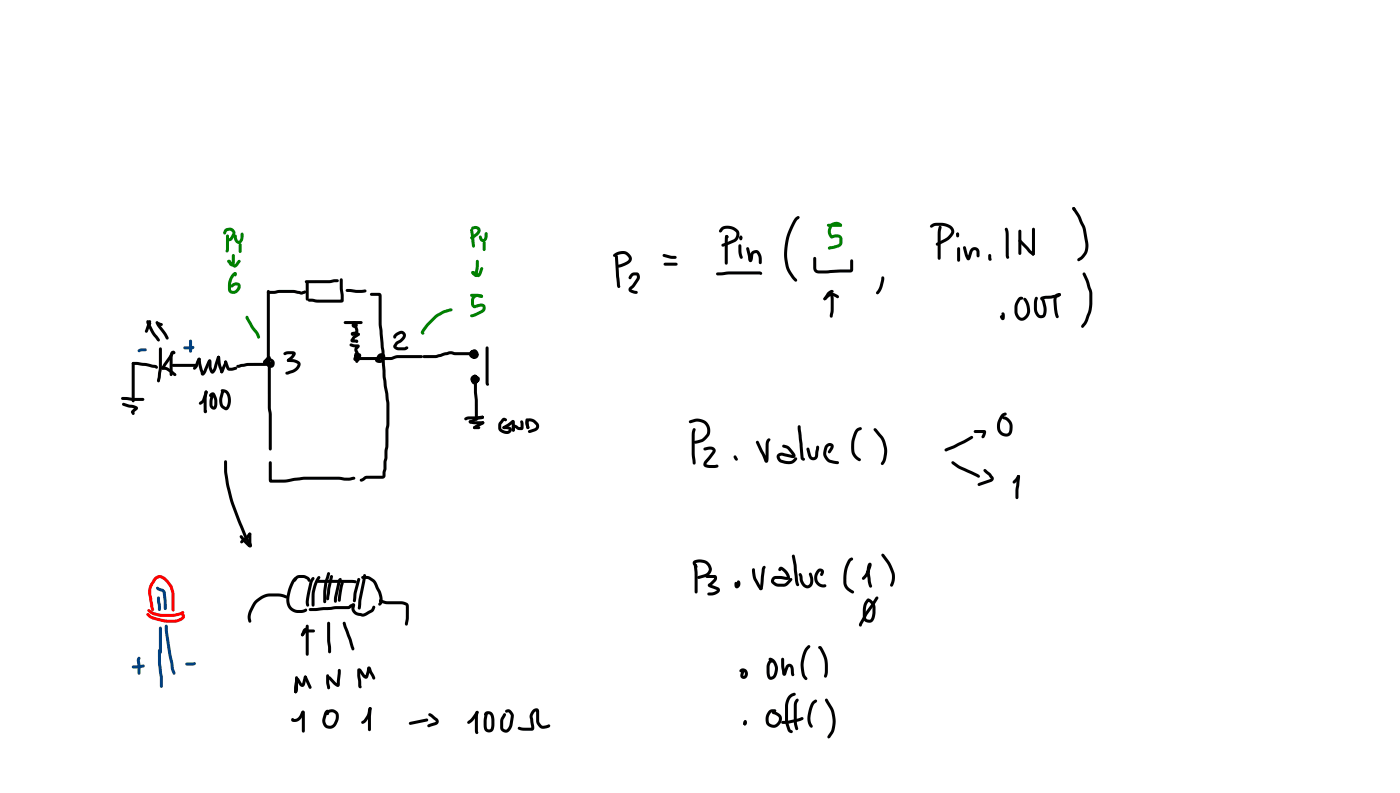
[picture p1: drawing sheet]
<svg xmlns="http://www.w3.org/2000/svg" width="337mm" height="190mm" viewBox="0 0 337 190" stroke-linecap="round" stroke-linejoin="round" font-family="sans-serif">
<g fill="#000">
<path d="M35.8 77h.4l.1 .3-.7 2.3-.4 .4-.3-.2-.1-.3zM37.8 77.5l.3-.1 .4 .1a.54 .54 0 0 1 .6 .7l-.5 .1-.7-.3-.2-.3zM64.2 70l1.7-.1a16.3 16.3 0 0 1 5.7 0l.8 .2 .9-.3 .3 .3-.2 .4-.7 .2-1-.1a14.9 14.9 0 0 0-5.3-.1l-1.9 .1-.3-.1zM64.2 69.8l.3-.2 .4 .4v15.9l.2 1.6v10.5l.2 2v7.9l-.3 .3-.4-.3-.2-20.4-.3-1.6zM73.4 67.4l5.8-.1 1.9-.2 .4 .3-.4 .4-1.9 .2h-5.6l-.2-.1zM73.6 67.6h.5l.1 .3v4l-.3 .3-.4-.3zM74.1 71.9l1.1-.1a10.5 10.5 0 0 0 4.3 .2h2.6l-.2 .2-.2-2.9v-2.1l.3-.4 .4 .4 .2 4.8a.64 .64 0 0 1-.8 .7h-2.3a12.5 12.5 0 0 1-4.5-.2l-.9-.1zM82.7 77.2l4.1-.1 .4 .4-.4 .3h-3.8l-.4-.3zM83.2 69.5l.9-.1 2 .2 1.7-.1 .3 .4-.3 .3-2.3 .2-2.1-.3-.3-.3zM84.4 80l1.7-.1 .4 .4-.3 .4-1.5-.1-.4-.4zM84.9 77.2l.3-.1 .5 .2 .2 .4-.1 .3-.3 .1-.4-.3h.3l-.2 .4v-.3l.2 .2 .3-.1a.25 .25 0 0 0-.3-.2 .25 .25 0 0 0-.2 .3l.3-.4 .4 .3a.54 .54 0 0 1-.8 .4 .54 .54 0 0 1 0-.9 .63 .63 0 0 1 .8 .3 .63 .63 0 0 1-.2 .8 .79 .79 0 0 1-1.1-.2 .79 .79 0 0 1 .2-1.1zM85.3 77.8l.4-.1-.2 .3 .2-.3 .1 .2v.4l-.4 .1 .1-.4-.1 .4-.2-.2z"/>
<path d="M85.3 77.8h.5l.3 1.3a1.01 1.01 0 0 1-1.1 1.3v-.1l-.3 .3-.3-.1-.1-.3 .4-.4 .8-.2-.1 .1-.2-1.2zM89 70.5l2.3-.1 .4 .5 .1 7.1 .6 6.3 .3 6.1 .3 2.3a30.2 30.2 0 0 1 .6 6.5v2.7l-.2 2.3a9 9 0 0 1-.2 3.8l-.3 4.6-.2 .9a1.02 1.02 0 0 1-.7 1.5h-3.8l-1.3 .7-.3-.1-.1-.3 .1-.2 1.3-.8h4.1l.6-7 .3-8.1a28.9 28.9 0 0 0-.7-6.5l-.2-2.2-.3-6.1-.7-6.4v-7l.1 .1h-1.8l-.4-.4zM29.2 95.5l1.2-.1 1.5 .2h2.5l.3 .4-.3 .3h-2.6l-2.4-.2-.3-.4zM29.4 96.9l.3-.1 2.5 .5a.77 .77 0 0 1 .8 1.1l-.8 .7v-.3l.2 .4-.1 .4h-.5l-.3-.8 1-.9 .1 .4-3-.8-.3-.4zM31.8 87h.5l.1 .3v9l-.4 .4-.3-.4zM31.8 87h1.4l4.2 .7a.6 .6 0 0 1 .5 .8l-.3 .1-2.5-.7-3.1-.2-.3-.4zM35.3 77a.54 .54 0 0 1 .6 .5l1.2 2.3 1.3 1.7v.5l-.3 .1a10.4 10.4 0 0 1-2.9-4.8zM38.3 83.5h.5l.1 .3v4.8l-.6 3.2a.54 .54 0 0 1-.6-.3 .54 .54 0 0 1 .2-.7l.3-2.4zM38.9 88.2l.9-.1 .6 .3 1.8 1.3 .2 .3-.1 .2-.4 .1-2.2-1.4a.61 .61 0 0 1-.8-.7zM37.5 77.2l.2-.1 .4 .2 1.7 2.5 .7 1.3v.4l-.3 .1-.3-.2-2.2-3.1-.3-.7zM41.3 84.4a.45 .45 0 0 1 .7 0 .45 .45 0 0 1-.2 .7l-.3-.2h.3l-2.3 3.6-.4 .3-.2-.1-.1-.5zM41.2 84.4l.4 .1 .1 .2-.2 1.1v4.2l-.4 .4-.3-.4v-4.2z"/>
<path d="M47.6 86l.3-.1 .3 .4-.7 1.9-.8 .6-.3-.3 .5-.7zM41.3 87.5l5.9-.1 .4 .4-.4 .3h-5.6l-.3-.1zM49.3 93.9l.2-.1a.5 .5 0 0 1 .3 .8l-.7 2-.8 .6-.4-.1-.1-.2 .8-.9zM47.6 86l.3-.1 .3 .2 .8 3.6-.4-.2 1.3-2.7 .3-.4h.5v.5l-.2 .2 .1-.1-1.2 2.6a.59 .59 0 0 1-.6 .6 .59 .59 0 0 1-.5-.6l-.7-2.1zM49.3 93.9h.5l.1 .3-.2 1.5v3.1l-.2-.2h-.3h.5v.5a.42 .42 0 0 1-.5 .1 .42 .42 0 0 1-.2-.4v-3.1zM50.2 86.4a.54 .54 0 0 1 .6 .2 .54 .54 0 0 1 0 .6l.1 1 .3 .9h-.3l.4-.7 .8-2.6 .2-.3 .5 .1 .1 .2-1.1 3.4a.72 .72 0 0 1-.8 .6 .72 .72 0 0 1-.6-.8l-.3-.9zM50.5 94.6a.72 .72 0 0 1 1.2 0 4.1 4.1 0 0 1 .5 3 .92 .92 0 0 1-1.1 .8 .92 .92 0 0 1-.7-1.1l.2-2.1 .3-.3 .4 .3-.2 2.1 .3 .4 .1-.6a3.2 3.2 0 0 0-.4-2.2l-.5 .5a.46 .46 0 0 1-.3-.4 .46 .46 0 0 1 .2-.4zM52.3 85.6l.2-.1 .4 .3 .3 1.9 .5 1.6-.4 .4-.3-.2-.6-1.6-.2-2.1zM54 86.7h.5v.7l-.8 2.1-.4 .2-.4-.4 .3-.3-.2 .1zM53.1 93.6a1.85 1.85 0 0 1 2.4 1.9 2.65 2.65 0 0 1-1.1 3.1 2.24 2.24 0 0 1-1.6-3.1l.4-1.5 .3-.3 .4 .4-.4 1.3a1.7 1.7 0 0 0 .9 2.4h-.1a2.96 2.96 0 0 0-.1-3.4l-1.1-.3zM54 86.7h.5l.1 .3-.1 .3-.5-.1-.1-.2zM54 86.7l.2-.1 .4 .2 .5 1.5 1.5-.2 .3 .1v.5l-.3 .1a2.08 2.08 0 0 1-1.8 .1l-.9-1.8 .2 .2-.2-.3z"/>
<path d="M64 85.9l.6-.3h.4v.5l-.5 .4-.1 .5 .4 .5 .5 .1v-.6l-.6-.3-.5 .2-.6 .5a.71 .71 0 0 1-.3-.7 .71 .71 0 0 1 .7-.5 1.28 1.28 0 0 1 1.8 .3 1.28 1.28 0 0 1-.5 1.9 1.48 1.48 0 0 1-1.5-.9 1.48 1.48 0 0 1 .2-1.6zM56.9 87.7l2.7-.5h4.1l1.7-.3 .4 .4-.4 .4-1.5 .2h-4.3l-1.9 .4a.71 .71 0 0 1-.9-.3zM68.2 84.8l.7-.4h1.3a.72 .72 0 0 1 .9 .3 .72 .72 0 0 1-.3 1l-1.5 1.2-.2-.1-.1-.4 1.4-1.5 .1 .2h-1.3l-.7 .2-.3-.1zM69.1 86.3l2 .1a1.26 1.26 0 0 1 1.2 1 1.26 1.26 0 0 1-.7 1.4l-.9 .6-1 .4a.67 .67 0 0 1-1.1-.2l.1-.2 1.4-.5a1.91 1.91 0 0 0 1.4-1.4l-1-.5-1.3-.1-.2-.3zM84.1 82.6l.3-.1 .8 .2a.88 .88 0 0 1 1.3 .6l-.6 .6 .2 1-.2-.3 .4 .4-.1 .2h-.7l-.2-.7a.94 .94 0 0 1 .2-1.1l.3-.4v.3l.2 .2-1.7-.3-.3-.3zM85.2 85.5a.58 .58 0 0 1 .7 0 .58 .58 0 0 1 .2 .6l-.1 .3h-.5l-.1-.4h.4l-.1 .3-.1-.2 .2 .1 .1-.3v.2a.47 .47 0 0 1-.7-.2l.1-.3a.76 .76 0 0 1 1.2-.1 .76 .76 0 0 1-.2 1.2 .8 .8 0 0 1-1.1 0 .8 .8 0 0 1 0-1.2zM85.3 84.8a.48 .48 0 0 1 .7-.2 .48 .48 0 0 1 .2 .6l-.5 .1 .2-.1 .3 .1-.1 .1 .1 .2-.3 .1v-.2l-.2-.2 .3 .2 .1 .4v.9l-.3 .4-.4-.4v-.9l.2 .1a.58 .58 0 0 1-.4-.7 .58 .58 0 0 1 .7-.4 .65 .65 0 0 1 .8 .2 .65 .65 0 0 1-.1 .9 .65 .65 0 0 1-.9-.1 .73 .73 0 0 1-.4-1.1zM86.2 85.9l4.3-.1 1.2-.3-.1 .1a.31 .31 0 0 0 0 .4 .31 .31 0 0 0 .4 0l-.9 .3-.2 .2-.1-.1h.2a.72 .72 0 0 0 .9-.8h-.4l-.2 .2 .2 .7a.52 .52 0 0 1-.6 .2 .52 .52 0 0 1-.3-.6 1.06 1.06 0 0 1 1.4-1.2 1.06 1.06 0 0 1 .2 1.8 1.2 1.2 0 0 1-2-.2 1.07 1.07 0 0 1 1.3-1l-.1 .1a.46 .46 0 0 1 .7-.1 .46 .46 0 0 1 0 .7 .46 .46 0 0 1-.6 .1l-1 .2h-4l-.3-.1zM84.8 80.8l1.4-.9 .3 .4-.2 .4-.9 .6-.4 .6-.2-.4 1.1 .1 .2 .4-.1 .3-.2 .1-.4-.3 .3 .2h-.8a.58 .58 0 0 1-.6-.4 .58 .58 0 0 1 .3-.7zM91.8 85.9l2.2-.1 1.6-.5h5.7l.4 .4-.4 .3h-5.8l-1.5 .5h-1.9l-.3-.1zM94.9 80.2a1.63 1.63 0 0 1 2.3-.4 1.33 1.33 0 0 1-.4 2.1l-1.1 .8-.5 .6 2 .1 .6-.2 .3 .1v.5l-.7 .3-1.6 .1a1.06 1.06 0 0 1-1.2-1.2l.5-.8 1.5-1.1 .2-.6-.2-.3h-.3l-1 .7-.2 .3a.47 .47 0 0 1-.5-.2 .47 .47 0 0 1 .1-.6zM101.6 85.4l3.2-.1 2.5-.7a2.58 2.58 0 0 1 2.2 0h3.5l.4 .4-.4 .3h-3.7l-1.2-.2-3.4 .9h-2.8l-.3-.1z"/>
<path d="M113.1 84.4a.84 .84 0 0 1 .9-.1 .84 .84 0 0 1 .4 .9l-.3 .4-.3-.1-.2-.6-.1 .3 .3 .2 .4-.3 .1-.1-.3-.4-.3 .3 .1 .4 .6 .1-.5-.1a.54 .54 0 0 1 .3-.6 .54 .54 0 0 1 .7 .2 .98 .98 0 0 1-.9 1.3 .98 .98 0 0 1-1-1.1 1.06 1.06 0 0 1 .9-1.2 1.06 1.06 0 0 1 1.2 .9 1.06 1.06 0 0 1-.8 1.2 1.05 1.05 0 0 1-1.3-.3 1.05 1.05 0 0 1 .1-1.3zM113.4 90.4a1.05 1.05 0 0 1 1.4 0 1.05 1.05 0 0 1 .1 1.5 1.05 1.05 0 0 1-1.4 .1 1.32 1.32 0 0 1 .8-2 1.18 1.18 0 0 1-.2 1.9l-.3-.1-.1-.4 .2-.9 .4 .2a.7 .7 0 0 0-.3 .9l.3-.2 .1-.4-.2-.2-.3 .1-.1 .2 .3 .2 .5-.3 .2 .2h-.4l.3-.2 .2 9.7-.4 .4-.3-.4-.1-4.6a17 17 0 0 1-.1-5.2l.3-.4 .5-.1a.82 .82 0 0 1 .5 1 .82 .82 0 0 1-1 .6 .98 .98 0 0 1-1.1-.5 .98 .98 0 0 1 .2-1.1zM116.8 83.3l.3-.1 .4 .4v9a.56 .56 0 0 1-.8-.7zM64.7 110.9l.3-.1 .3 .3 .1 4.3-.3-.2h.3a39.1 39.1 0 0 0 7.5-.7h8.5l2.5 .3 1.2-.3 .3 .4a1.84 1.84 0 0 1-1.5 .6l-2.5-.3h-6.2a33.5 33.5 0 0 0-7 .7h-2.8a.58 .58 0 0 1-.8-.6zM111.6 100.4l1-.4h3.6a.76 .76 0 0 1-.3 .7 .76 .76 0 0 1-.8 .1h-2.4l-.8 .2-.2-.1zM112.8 101.1l3.3 .1 .3 .4-.3 .3h-2.2a1.24 1.24 0 0 1-1.2-.6zM113.8 102.5l1.3-.1 .4 .3-.4 .4h-1l-.3-.1zM112.7 101.1l2.1-1.1a1.28 1.28 0 0 1 1.5 0l-.1 .5-1.3 .3-1.5 .8h-.6zM115.8 101.3h.5v.5h-.5zM113.9 102.4l2-1.1h.4l.1 .3-.2 .3-1.9 1.1h-.5l-.1-.3zM120.9 102.5l1.7-1.1a.61 .61 0 0 1 .6-.5 .61 .61 0 0 1 .6 .5v1.9l-.4 .4-.4-.4v-1.9l.5 .2-2.1 1.4h-.5zM120.9 102.5h.5v.5h-.5z"/>
<path d="M120.7 100.6v-.1a.63 .63 0 0 1 .8-.1 .63 .63 0 0 1 .3 .7l-.3 .1-.4-.1-.6 .9v.7a1.27 1.27 0 0 0 1.8 .6v-.1l-.4-.1a1.03 1.03 0 0 1-1.1-.4l.4-.3a1.45 1.45 0 0 1 1.9 .8 1.38 1.38 0 0 1-2.3 .8l-.8-.5-.2-.6 .1-1.2zM123.2 102.1a1.95 1.95 0 0 1 1.6 .5h.6l-.3 .2v-1.7a.59 .59 0 0 1 .6 .1 .59 .59 0 0 1 .2 .6v1l-.3 .4h-1.2l-.9-.5 .3-.3-.1 1.2h-.6a1.64 1.64 0 0 1 .1-1.5zM126.6 100.8a2.17 2.17 0 0 1 3 1.4 1.28 1.28 0 0 1-.9 1.4l-1.3 .4-.4-.1v-.5l1.5-.5 .3-.3 .1-.3-.8-.9-1-.2-.1 .4 .3 1.1-.1 .3h-.5l-.4-1.3zM126.4 100.6l.3-.1 .3 .4 .3 1.8-.4 .4a1.41 1.41 0 0 1-.6-1.6z"/>
<circle cx="39.1" cy="88.4" r=".36"/>
<circle cx="47.9" cy="86.3" r=".37"/>
<circle cx="49.5" cy="94.2" r=".36"/>
<circle cx="52.5" cy="85.8" r=".37"/>
<circle cx="69.3" cy="86.6" r=".36"/>
<circle cx="84.7" cy="80.2" r=".36"/>
<circle cx="113" cy="101.3" r=".36"/>
<circle cx="116" cy="100.2" r=".36"/>
</g>
<g fill="#000">
<path d="M35.7 77.5h.5a.6 .6 0 0 1-.4 .8l-.4-.3z" fill-rule="evenodd"/>
<circle cx="36" cy="77.7" r=".36"/>
</g>
<g fill="#f00">
<path d="M35.3 147.3l.2-.1a9.3 9.3 0 0 0 7.5 1.4l.7-.5-.1-.5a.45 .45 0 0 1 .5-.2 .45 .45 0 0 1 .3 .5v.4a2.55 2.55 0 0 1-2.4 1.3 12.2 12.2 0 0 1-6.3-1.3l-.4-.4z"/>
<path d="M35.5 146.4h.5a4.1 4.1 0 0 0 2.4 1l.7 .1a10.4 10.4 0 0 0 4.3-.4l.1-.1a.51 .51 0 0 1 .8 .1l-.2 .4-.5 .2a11.6 11.6 0 0 1-4.8 .5l-.6-.1a4.1 4.1 0 0 1-2.8-1.4z"/>
<path d="M37.1 138.7a1.54 1.54 0 0 1 2-.3l1.5 1.2 1 1.5 .4 1.6-.1 4.1-.3 .1-.4-.3v-3.9l-.4-1.7-.8-1-.9-.8-.7-.4-.9 .6a4.3 4.3 0 0 0-1.1 3.3l.7 3.7-.2 .3-.2 .1a1.98 1.98 0 0 1-.6-1.7l-.1-.1a8.4 8.4 0 0 1-.3-3.8l.4-1z"/>
</g>
<g fill="#004080">
<path d="M37.8 143.4l.3-.1 .4 .3 .2 2.8-.4 .4-.3-.4-.3-2.1z"/>
<path d="M37.6 141l.3-.1 1.3 .6 .6 .6 .3 2.3v1.8l-.4 .4-.3-.4-.3-3.8-.2-.3-.6-.1a.77 .77 0 0 1-.7-1z"/>
<path d="M38.3 150.6l.3-.1 .3 .4v5.8l-.3 .4-.4-.4z"/>
<path d="M39.7 150.2l.3-.2 .3 .4 .1 1.6 .8 5.2 .6 3.3 .3 .9a.46 .46 0 0 1-.3 .7l-.2-.1-.5-1.4-1.4-8.5z"/>
<path d="M38.1 156l.2-.1 .4 .3v3.1l.5 3.5v2.1l-.4 .4-.4-.4v-2.2l-.4-3.4z"/>
<path d="M44.6 159.3l2.4-.2a.55 .55 0 0 1-.1 .6 .55 .55 0 0 1-.6 .2h-1.4l-.3-.1z"/>
<path d="M31.8 160l1.7-.2a.87 .87 0 0 1 1.3 .2 1.51 1.51 0 0 1-1.6 .6l-1.4-.1z"/>
<path d="M33.2 157.8l.5 .1 .1 .2-.2 .5 .2 3.1-.4 .4-.3-.4-.2-2.9z"/>
<path d="M33.1 84.1l.7-.4h.7a.51 .51 0 0 1 .5 0 .51 .51 0 0 1 .2 .6l-1.8 .3-.2-.1z"/>
<path d="M45.6 81.7h.5l.1 .2v2.5l-.4 .3-.4-.3z"/>
<path d="M44.1 83.3l2.3-.2 .4 .3-.5 .5h-1.9l-.3-.1z"/>
</g>
<g fill="#000">
<path d="M54 110.7l.2-.2 .4 .4v2.3a44.6 44.6 0 0 0 3.5 12.6l1.3 3.1 .9 1.3a.67 .67 0 0 1 .3 .8 .67 .67 0 0 1-.6 .5l-.3-.4 .1-.2 .4-.1-.3 .3-.9-1.4a54.4 54.4 0 0 1-5-15.3l-.1-1.1zM57.7 128.6l.3-.1 .2 .2 1.9 2.1-.4 .1v-2.6l.4-.4 .2 .2 .1 2.3a.65 .65 0 0 1 0 .7 .65 .65 0 0 1-.7 .3l-2-2.3zM57.8 129.9l1.3-1 .7-.9h.5v.5l-.2 .2 .2-.1-.6 .7-1.4 1.1h-.5zM71.1 138.5l.3-.2a3.3 3.3 0 0 1 2.7 .3l.6 .8-.4 .4-1.1-.9-1.1-.1-.5 .2-.8 .8-.3-.4zM70.8 138.7h.5a.8 .8 0 0 1-.4 1 6.6 6.6 0 0 0-1 5.8l.4 .6 .9 .4h1.2l.7-.1a.52 .52 0 0 1 .8 .2l-.2 .3-.6 .2-1.6 .2a3.1 3.1 0 0 1-2.6-4.2l.8-2.8zM75 138.8l.3-.2 .3 .4a17.1 17.1 0 0 0-1.3 6l-.1 .6a.66 .66 0 0 1-.7-.2 .66 .66 0 0 1 0-.7l.4-2.8a6.6 6.6 0 0 1 1.1-3.1zM76.2 139.4l8.4-.1 .9 .1 .3 .4-.4 .3-9-.1-.3-.3zM76.4 138.5l.3-.1 .3 .3-.7 1.4-.4 1.3-.3 1.2v2.8l-.3 .3-.4-.3 .1-3.1 .5-2.1zM78.8 137.5h.5l.1 .3-.7 2.4-.3 1.9v2.5l-.3 .3-.4-.3v-2.7l.3-2.3zM79.5 138.2h.5l.1 .3-.9 4.7a.86 .86 0 0 1-.4 1l-.3-.1-.1-.6 .3-2.2zM81.5 138.9h.6l.1 .3-.3 .6-.8 3.6-.1 1-.4 .4-.3-.4v-.9l.9-3.9zM86 138.9h.5l.1 .3-.8 3.2-.3 2-.3 .3-.4-.4 .2-1.7z"/>
<path d="M86.9 138.5l1.5-.1a3.8 3.8 0 0 1 2.7 2.9 5.3 5.3 0 0 1 .8 3.5l-.1 .3a.47 .47 0 0 1-.4 .3 .47 .47 0 0 1-.5-.3l.4-.5a7.3 7.3 0 0 0-1.2-4l-.5-.8-1-.6-1.7-.2zM87.4 138h.5l.1 .5-1.1 5.7-.2 1.9-.3 .3-.4-.3 .1-1.8zM61.3 144.3a5.7 5.7 0 0 1 4.6-1.7l1.9 .1 1.3 .4 .1 .3a.66 .66 0 0 1-1.1 .1l-2.2-.2a5.3 5.3 0 0 0-5.6 4.6l.1 1.3-.3 .4a1.99 1.99 0 0 1-.5-2.1l1-2.2zM73 151.5l.5-.3h1.9l.3 .4-.3 .3h-1.8l-.9 1-.4-.4zM73 151.1l.6-.4 .4 .4-.5 .5-.3 .8a.44 .44 0 0 1-.4 .4 .44 .44 0 0 1-.5-.3zM73.6 150.2h.5l.1 .2v6.8l-.3 .3-.4-.3zM74.3 146.2l6.4-.6h3.1l.6-.5a.51 .51 0 0 1 .7-.1 .51 .51 0 0 1 .2 .6l-.1 .6a1.16 1.16 0 0 0 .8 .9l1.2 .3 .3-.1 1.7-.9 .5-.8h.4l.1 .3-.4 .9-1.8 1.1a3.4 3.4 0 0 1-3.1-.7l-.4-.9 .2-.9 .3 .2-1.2 .7h-3.1l-6.1 .5-.3-.1zM78.7 149.4l.3-.1 .4 .4v4.2l.2 2.7-.4 .4-.3-.4-.3-2.7zM82.1 139.8l.4 .1 .1 .3-.7 4-.3 .4-.3-.1a11.9 11.9 0 0 1 .8-4.7zM82.5 149.4l.2-.1 .4 .3 2 5.9a.47 .47 0 0 1-.3 .8l-.2-.1-.3-.6-.5-1.8-1.2-3.2-.2-.8zM91.2 144.1l.3-.1 1.6 .4h3.5a1.47 1.47 0 0 1 1.7 1.2l-.1 3.3-.1 1-.4 .4-.4-.4 .3-1.4-.1-3-1-.3-3.9-.1-1.3-.4-.2-.4zM70.1 172.6h.5l.1 .3-.1-.2a1.45 1.45 0 0 0 1.6-1.2l.3-.6 .3-.2 .3 .1 .1 .3-.3 .3h.1a2.67 2.67 0 0 1-1.8 2h-.4a.59 .59 0 0 1-.7-.1 .59 .59 0 0 1 0-.7z"/>
<path d="M71.2 162.9a.57 .57 0 0 1 .8 .3l.7 1.1h-.1l.4-1.7 .4-.3 .2 .1 .1 .4-.4 1.6a.75 .75 0 0 1-.7 .6 .75 .75 0 0 1-.7-.6l-.6-1h.4l-.3 2.8-.3 .3-.4-.2v-.9l.2-2.1zM71 162.5h.5l.1 .3v2.9l-.2 .6-.3 .2-.4-.3 .3-.4-.2 .1zM72.6 170.8a.54 .54 0 0 1 .6 .1 .54 .54 0 0 1 .1 .7v4l-.4 .4-.3-.4zM73.2 162.4h.5l-.1 .5h-.5zM73.1 162.4l.5-.1 .2 .3 1.1 2.4-.1 .4-.2 .1-.4-.2-1.1-2.5zM78.3 170.7a.46 .46 0 0 1 .5-.2 .46 .46 0 0 1 .3 .5l-.1 .7-.2 .1-.3-.1-.1-.7 .4 .2-.5 1.5a1.12 1.12 0 0 0 .4 1.5 1.12 1.12 0 0 0 1.6-.5l.4-1.2-.1-.9a1.15 1.15 0 0 0-1.4-.4l-.3-.1-.1-.2a1.6 1.6 0 0 1 2.5 .3l.1 .4a3.6 3.6 0 0 1-.8 2.9 1.84 1.84 0 0 1-2.4 .3 1.84 1.84 0 0 1-.6-2.3zM78.7 162.5a.77 .77 0 0 1 1.1 .4l1.5 1.4-.3 .2 .2-3.5 .4-.3 .2 .1 .1 .9-.2 2.9a.67 .67 0 0 1-.7 .4 .67 .67 0 0 1-.6-.4l-1.4-1.5 .1 .1-.4-.2zM78.5 162.1l.3-.1 .3 .3 .1 1.9a.94 .94 0 0 1-.2 1.4l-.4-.3-.2-1.2zM86 160.7l.2-.1 .4 .3 .4 4.1-.2 .3a.47 .47 0 0 1-.7-.4l-.2-2.5zM86.2 160.7l.3-.1 .3 .1 1.2 1.6-.2 .1 .4-1.4a.56 .56 0 0 1 .3-.9 .56 .56 0 0 1 .7 .5l1 2.2-.1 .4h-.4l-.9-1.6-.3-.9 .3 .1 .2-.1-.4 1.5a.86 .86 0 0 1-.6 .9l-.9-.6-.9-1.4zM88.7 170l.5-.1 .1 .3-.1 .4a4.4 4.4 0 0 1-1.4 3l-.6 .3-.4-.4 1.3-1.6zM88.7 169.9l.3-.1 .3 .4-.1 5.1-.4 .4-.4-.4 .1-3.3z"/>
<path d="M98.3 173.5l4.2-.9 .4 .1 .1 .3-.3 .3-4 .8-.3-.1zM103 171.4a2.11 2.11 0 0 1 1.9 1l.2 .1a.91 .91 0 0 1 .4 1 .91 .91 0 0 1-.8 .7l-1.6 .5-.3-.1-.1-.2 .2-.4 1.9-.7-1.8-1.4zM114.4 170.9l.3-.1 .4 .3-.7 1.2a3.8 3.8 0 0 1-1.7 1.6l-.4-.4 .1-.3 .9-.7zM114.4 170.9l.3-.1a.58 .58 0 0 1 .2 .9v4.6a.55 .55 0 0 1-.6-.1 .55 .55 0 0 1-.1-.6v-3.5zM116.6 171.1a1.33 1.33 0 0 1 2.1 1l.2 1.6a1.74 1.74 0 0 1-1 2.2 1.34 1.34 0 0 1-1.6-1.7l.2-2.6 .4-.3 .3 .4-.2 1.4 .1 1.8 .4 .3 .5-.2 .1-1.3-.1-1.6-.5-.5h-.4l-.4 .3-.2-.1-.1-.3zM121.5 170.7a1.12 1.12 0 0 1 1.8 .6l.2 .7-.3 2.2a1.73 1.73 0 0 1-1.9 1.8l-.6-.3-.4-.5-.1-1.6 .2-1.1 .6-1 .3-.2 .4 .4-.7 1.3v1.9l.6 .4a1.09 1.09 0 0 0 .9-1.2l.3-2.2-.6-.8h-.7zM128 170.5a.84 .84 0 0 1 .9-.3 .84 .84 0 0 1 .7 .7v2.4l.4 .6 .5 .4 1.4-.3a.46 .46 0 0 1 .3 .5 .46 .46 0 0 1-.5 .4 1.81 1.81 0 0 1-2.7-1.1l-.1-3 .1 .1a1.42 1.42 0 0 0-.9 1.4l.3 2.3v.6l-.5 .3h-1.1a2.57 2.57 0 0 1-2.4-.6l.4-.3 1 .2h2l-.1 .1-.3-2.1a2.05 2.05 0 0 1 .6-2.3z"/>
<circle cx="91.5" cy="144.3" r=".36"/>
<circle cx="91.5" cy="144.3" r=".37"/>
<circle cx="71.1" cy="166.2" r=".36"/>
</g>
<g fill="#008000">
<path d="M103 77.3a9.1 9.1 0 0 1 3.8-2.8l1.6-.4 .4 .3-.3 .4-1.9 .5a12 12 0 0 0-4.7 4.5l-.1-.1 .2 .4a.47 .47 0 0 1-.6 .2 .47 .47 0 0 1-.2-.7z"/>
<path d="M113.1 70.7l1.6-.1 1.1 .2 .3 .4-.3 .3-2.4-.2-.4-.4z"/>
<path d="M113.6 71.1a1.63 1.63 0 0 1 2.5 .1l-.1 .2-.4 .1a1.1 1.1 0 0 0-1.5 .2l-.1 .3v1.1l.2 .3 .7-.3a1.17 1.17 0 0 1 1.3-.1 1.17 1.17 0 0 1 .5 1.1l-.4 .8-2.2 1.2a.55 .55 0 0 1-.7 .1 .55 .55 0 0 1-.3-.6l2.3-1 .5-.3 .1-.4v-.2l-.3-.1-1.3 .4a.96 .96 0 0 1-1.2-1.1l.1-1.1z"/>
<path d="M59.1 75.9h.5l1.5 2.7 1 1.3 .4 1-.1 .3-.4 .1-.6-1.2-1.1-1.3-1.2-2.2z"/>
<path d="M56.3 65.5a.46 .46 0 0 1 .6 .3 .46 .46 0 0 1-.6 .5z"/>
<path d="M56 65.7a.45 .45 0 0 1 .5-.3 .45 .45 0 0 1 .3 .6l-.4 .1 .2-.1a4 4 0 0 0-1.1 3.5l.3 .4 .6-.1 .6-.6 .1-.5-.4-.1-1 .5-.2-.1a.92 .92 0 0 1 .7-1.1 1.14 1.14 0 0 1 1.6 .5 1.14 1.14 0 0 1-.4 1.5l-.3 .3a1.33 1.33 0 0 1-1.4 .4 1.33 1.33 0 0 1-.9-1.1 4.8 4.8 0 0 1 1.2-3.8z"/>
<path d="M54.4 56.4h.5l.2 .3-.1 3.4a.5 .5 0 0 1-.7 .5z"/>
<path d="M54 55.1a1.44 1.44 0 0 1 1.8-.3 1.44 1.44 0 0 1 .6 1.8l-.5 .9-.4 .4a.73 .73 0 0 1-1.1-.3l.1-.2 .8-.3 .6-1.2a.84 .84 0 0 0-1.4-.2l-.3 .6-.5-.1-.1-.3z"/>
<path d="M56.3 56.4h.5l.3 1.2 .3 .3 .4-.7 .1-1.2h.6l.1 .9a1.36 1.36 0 0 1-1.4 1.7 1.68 1.68 0 0 1-.9-2.2z"/>
<path d="M57.5 58.5h.5l.1 .3v1.6l-.4 .4-.3-.4z"/>
<path d="M55.8 61.1h.5l.2 .3v1.6a.8 .8 0 0 1-.8 1 .8 .8 0 0 1-.8-.9h.2l-.3-.1-.1-.2a.53 .53 0 0 1 .6-.3 .53 .53 0 0 1 .4 .6l.1 .2h-.2z"/>
<path d="M54.7 62.6l.3-.2 .3 .1v.5l-.3 .1-.2-.1z"/>
<path d="M54.8 62.5h.4l1.3 1.1h-.1l.8-1.1 .3-.1 .4 .4a1.96 1.96 0 0 1-1.6 1.5l-1.5-1.2z"/>
<path d="M114.5 62.5h.5l.1 .3-.2 2.9a.55 .55 0 0 1-.1 .6 .55 .55 0 0 1-.5 .1l-.1-.8z"/>
<path d="M113.4 65.2h.5l1 1a.79 .79 0 0 1-.8 .3 .79 .79 0 0 1-.6-.6l-.2-.3z"/>
<path d="M113.4 65.3l.3-.2 .2 .1 .1 .5-.3 .1-.3-.1z"/>
<path d="M113.4 65.2l.5-.1 1.2 .8h-.3l.7-1.5 .3-.2 .3 .1 .1 .3-.6 1.4a.71 .71 0 0 1-.5 .6 .71 .71 0 0 1-.8-.4l-.9-.5z"/>
<path d="M113.1 55h.5l.3 1.2 .3 2.9-.4 .4-.3-.3-.5-3.9z"/>
<path d="M113.3 54.6l.6-.3a1.19 1.19 0 0 1 1.5 .6 1.19 1.19 0 0 1-.5 1.6l-1.2 .9a.43 .43 0 0 1-.5 0 .43 .43 0 0 1-.1-.5l1.4-1 .3-.6-.4-.3-1.1 .1z"/>
<path d="M115.2 56.7l.5-.1 .3 .7 .2 .1 .3-.5v-.8l.4-.4 .3 .4v.6a1.08 1.08 0 0 1-.4 1.2 1.08 1.08 0 0 1-1.2 .1l-.5-1z"/>
<path d="M116.1 58.1l.3-.1 .4 .3v1.7l-.4 .3-.4-.3z"/>
<circle cx="115.8" cy="71.2" r=".36"/>
</g>
<path d="M173.3 54.7a3 3 0 0 1 4.4 1.3l-.2 1.2-.7 .9-3 1.2-.3-.1-.1-.3 .3-.3a6.2 6.2 0 0 0 2.8-1.2 1.26 1.26 0 0 0 .5-1.4 1.26 1.26 0 0 0-1.2-.9 1.8 1.8 0 0 0-2 .2l-.3 .4-.3 .2-.3-.1v-.5zM174.4 56.5h.4a.49 .49 0 0 1 .3 .7l-.3 .1-.4-.3zM174.4 56.6l.3-.2 .3 .4-.1 6.4-.3 .4-.4-.4v-6zM177.6 58.8l.3-.1 .3 .3v1.6l.4 1.2-.4 .4a1.94 1.94 0 0 1-.7-1.8zM179.5 59.5l.2-.1 .4 .2 .5 2.8h-.4l.2-1.2a1.28 1.28 0 0 1 .9-1 1.28 1.28 0 0 1 1.3 .3l.5 1.4v1.2l-.3 .4-.4-.4-.1-1.4-.5-.9a.59 .59 0 0 0-.7 .5l-.1 .8a.58 .58 0 0 1-.3 .8 .58 .58 0 0 1-.7-.3l-.6-2.8zM191.2 52.3a.75 .75 0 0 1 .9-.3l.1 .2a13.3 13.3 0 0 0-2.2 12.7l1.6 2.2v.5l-.3 .1a6.1 6.1 0 0 1-2-2.5 14.1 14.1 0 0 1 1.9-12.9zM172.2 65.5l3.1-.3h7.5a.47 .47 0 0 1 .3 .7h-7.8l-2.8 .3-.3-.1zM195.6 61.8l.3-.1 .3 .4v2.5l.2 .2 .4 .2 7.6-.2v-2.2l.3-.3 .4 .3v2.3l-.4 .5-7.8 .3a1.27 1.27 0 0 1-1.4-1.3zM198 71.5l.6-.5a1.83 1.83 0 0 1 2-.5l1 .5v.6l-.3 .1-1-.6a1.13 1.13 0 0 0-1.2 .4l-.8 .7-.4-.4zM198.9 70.3l.6-.5a.59 .59 0 0 1 .9 .2l-.1 .3-.9 .5-.9 1.2-.2-.2 .3 .2-.3 .2-.3-.2v-.4l.3 .2-.3-.3zM199.6 70.2l.2-.1 .4 .3 .2 1.4v3.2l-.2 1-.4 .3a.96 .96 0 0 1-.1-1.4z" fill="#000"/>
<g fill="#000">
<path d="M177.7 56.9h.8l-.2 .5h-.5z" fill-rule="evenodd"/>
<path d="M177.8 56.9l.3-.1a.49 .49 0 0 1 .4 .5 .49 .49 0 0 1-.4 .5 .53 .53 0 0 1-.3-.9z" fill-rule="evenodd"/>
<circle cx="178.1" cy="56.9" r=".36"/>
</g>
<g fill="#008000">
<path d="M198.9 53.9l3.2-.2 .3 .4-.4 .4h-2.9l-.3-.4z"/>
<path d="M199.7 53.8a1.72 1.72 0 0 1 2.7 .3l-.3 .4-.4-.4 .1 .2a1.28 1.28 0 0 0-1.5-.1 1.28 1.28 0 0 0-.6 1.4l.4 1h-.2l1.6-.3a1.16 1.16 0 0 1 1 1.1v1.2l-.4 .6-.5 .2-2.2 .6a.45 .45 0 0 1-.3-.6 .45 .45 0 0 1 .6-.3l1.7-.4 .4-.3-.1-1.2-.2-.2-.8 .1a.82 .82 0 0 1-1.3-.2 2.49 2.49 0 0 1 .3-3.1z"/>
</g>
<g fill="#000">
<path d="M223.7 54l.8-.4a6 6 0 0 1 3.8 .4 1.63 1.63 0 0 1 .8 2.4l-.9 1.1-.7 .5-2 1-.5-.1-.1-.2 .2-.3 2.6-1.5 .8-.9 .2-.5a1.85 1.85 0 0 0-2-1.2h-1.9l-.9 .4-.4-.4zM225.8 54.3h.5l.1 .4a12.1 12.1 0 0 0-.3 4.2v3.2l-.3 .3-.4-.3v-3.2a12.9 12.9 0 0 1 .3-4.4zM230.2 59.5h.5l.1 .2v2.8l-.4 .4-.3-.4zM231.6 59.2l.2-.1 .4 .3 .8 2.5h-.4l.5-1.6a1.22 1.22 0 0 1 1.3-.9 1.22 1.22 0 0 1 1.1 1.2v.9l-.4 .3-.3-.3-.1-1.2-.6-.2-.3 .4-.5 1.5a.57 .57 0 0 1-.5 .5 .57 .57 0 0 1-.6-.6l-.7-2.3zM241.6 54.8l.3-.1a2.05 2.05 0 0 1 .6 2v5.4a.55 .55 0 0 1-.6-.1 .55 .55 0 0 1-.1-.6v-2a11 11 0 0 0-.2-4.2zM244.9 57.6h.5l2.3 2.5 .9 .6 .1 .3-.1 .3a1.78 1.78 0 0 1-1.7-1.1l-2-2.1zM244.9 55.3h.5l.1 .2v5.4l-.3 .4-.4-.4zM257.9 49.8h.5l.2 .6-.1 .2a.54 .54 0 0 1-.6-.1 .54 .54 0 0 1 0-.7zM257.9 49.8h.5l1.1 1.7a15.5 15.5 0 0 1 2.1 7.2v.6a3.8 3.8 0 0 1-1.5 3.1l-.8 .4-.2-.1a.84 .84 0 0 1 .7-1l.8-1.1 .3-1.5a14.5 14.5 0 0 0-1.8-6.8l-1.3-2zM147.5 61.1l.4-.3a2.42 2.42 0 0 1 4 1.5l-.1 .4a3.6 3.6 0 0 1-2.6 1.5h-.8v-.5l1.6-.6 1-.6a1.23 1.23 0 0 0-1.3-1.5l-1 .2-1 .5-.4-.3zM147.9 61.3l.3-.1 .3 .4 .6 7.2-.1 .3a.5 .5 0 0 1-.5-.1 .5 .5 0 0 1-.2-.5l-.5-6.9zM151.6 65.8a1.47 1.47 0 0 1 2.1 .1l.1 .6-.1 .7-1.2 1.7-.7 .6 1.4 .5v.5a2.32 2.32 0 0 1-1.9-.5 .98 .98 0 0 1 .6-1.4l1.1-1.8 .1-.3v-.3h-.7l-.8 .8h-.4l-.1-.4z"/>
<path d="M159.4 61.1l.3-.1 1.6 .4 1 .1 .4 .3-.4 .4-1.3-.1-1.5-.4-.2-.3zM159.6 63.2l2.9-.1 .4 .4-.4 .3h-2.6l-.3-.1zM212 66.5h.5a5 5 0 0 1-1.6 4.2l-.3-.3a7.3 7.3 0 0 0 1.4-3.9zM237.7 61.1l.2-.1 .4 .4v.7l-.2-.2 .3 .4-.4 .4-.4-.4zM240.8 75.1l.4-.1a1.24 1.24 0 0 1-.1 1.9l-.4-.2-.3-.6 .3-.4 .5 .5-.4 .2v-.8l.2 .1-.3-.3zM244.8 71.6l.1-.2a.69 .69 0 0 1 1.1 .2l-.1 .3-.5 .1a3 3 0 0 0-.8 2.1v.9a1.54 1.54 0 0 0 .9 1.3 1.54 1.54 0 0 0 1.4-1.6 4.8 4.8 0 0 0-.9-2.8l.3-.4a3.4 3.4 0 0 1 .1 5.3 1.67 1.67 0 0 1-2.5-1.4 4.2 4.2 0 0 1 .9-3.8zM248.2 54.8l.2-.1 .4 .4v5.6l-.1 .5-.3 .2-.4-.4zM248.9 71.4h.5l.1 .2-.2 .8v1.7a1.46 1.46 0 0 0 .8 1.6h.5a1.37 1.37 0 0 0 .3-1.6l-.5-1.9a.58 .58 0 0 1-.3-.7 .58 .58 0 0 1 .7-.3l3.1-.4 .8-.4 .3 .4-.2 .4-.7 .3-3.4 .4v-.3a5 5 0 0 1 .6 4.3 1.46 1.46 0 0 1-1.5 .5 1.46 1.46 0 0 1-1.1-1.3l-.1-2.5zM253.6 70.8l.6-.3a.4 .4 0 0 1 .7 0 .4 .4 0 0 1-.4 .6l-.4 .4a7.1 7.1 0 0 0 .1 3.6l.3 .9-.1 .3-.4 .1-.2-.3a10.8 10.8 0 0 1-.5-4.4zM260.3 65.5l.3-.1 .3 .2 .7 1.6a11.6 11.6 0 0 1-1 11.4l-.4 .2-.2-.1a1.51 1.51 0 0 1 .6-1.4 11.9 11.9 0 0 0 .4-9.8l-.8-1.6zM240.8 99.5l.9-.4 .3 .4-.2 .3a2.86 2.86 0 0 0-1.4 2.9 1.25 1.25 0 0 0 .7 1.3 1.25 1.25 0 0 0 1.5-.3l.1-1.1a1.83 1.83 0 0 0-1.2-1.8l-.4-.2a.5 .5 0 0 1 .2-.5 .5 .5 0 0 1 .6 0 2.56 2.56 0 0 1 1.5 2.5l-.1 1a1.83 1.83 0 0 1-1.9 1.3 1.83 1.83 0 0 1-1.6-1.6 4.2 4.2 0 0 1 1-3.8zM165.6 101.1l1.4-.5a2.89 2.89 0 0 1 3.1 1 2.89 2.89 0 0 1 .2 3.3l-1.4 1.2-1.5 .5-.5-.1-.1-.5 1.8-.5 1.2-1.1a2.17 2.17 0 0 0-.3-2.4 2.17 2.17 0 0 0-2.3-.7l-1.3 .4-.2-.1z"/>
<path d="M166.7 102.9h.4l.1 .4a9.5 9.5 0 0 0-.2 4.1l.2 3.9-.3 .3-.4-.3-.2-3.9a10.4 10.4 0 0 1 .2-4.3zM169.2 107.6l.9-.3a1.27 1.27 0 0 1 1.9 1.2l-2.2 3 .7 .2 1.9-.1 .2 .1 .1 .5-1 .2-2-.1a.87 .87 0 0 1-.6-.7 .87 .87 0 0 1 .3-.8l1.9-2.5-.5-.3-1.4 .2-.2-.1zM176.4 109.5l.3-.1 .3 .2 .4 .7-.1 .3-.3 .1-.3-.2-.3-.6zM181.8 106l.3-.1 .3 .2 2 4.5h-.4v-3.9l.4-1.1a.46 .46 0 0 1 .4-.3 .46 .46 0 0 1 .4 .4l-.4 1v3.4a.7 .7 0 0 1-.1 .8 .7 .7 0 0 1-.7 .2l-2.3-4.7zM188.1 106.9l.4-.1 1.1 .4 1.3 1.5a.72 .72 0 0 1 .3 1 .72 .72 0 0 1-1 .3l-2.2-.5-.6 .2 .4 .7 1 .3 1.1 .1 .7-.4a.57 .57 0 0 1 .5-.4 .57 .57 0 0 1 .6 .2 2.36 2.36 0 0 1-3.1 1.2l-.9-.3a1.22 1.22 0 0 1-1-1 1.22 1.22 0 0 1 .7-1.3l.7-.1 2.6 .6-.2 .2-1.3-1.7-1.1-.4zM191.9 102.2l.2-.1 .4 .4 .7 7.4 .3 .4-.3 .4-.5-.2-.2-.4-.7-7.1zM194 107.6h.4l.6 1.9 .3 .3h.3l.3-.3 .3-2.1 .4-.4a1.09 1.09 0 0 1 .1 1.5v.8a1.22 1.22 0 0 1-1.2 1.3 1.22 1.22 0 0 1-1.3-1.1l-.3-1.6zM198.6 106.8a1 1 0 0 1 1.4-.2 1 1 0 0 1 .1 1.4l-.4 .8-.3 .1-.3-.1v-.4l.6-1.2h-.4l-.3 .3a2.15 2.15 0 0 0 .3 2.7l.3 .2 1.8 .4 .3 .3-.1 .3-.3 .1-2.1-.4a2.78 2.78 0 0 1-.6-4.3zM205.8 103.1l.9-.5 .4 .1v.5l-.7 .3a6.6 6.6 0 0 0-1 5.1l.6 .9 .9 .8v.4l-.3 .1a3.4 3.4 0 0 1-2-4l.5-2.3zM210.1 102.9a.7 .7 0 0 1 .9 .5l.7 .9a6.2 6.2 0 0 1 1.5 4.9l-.6 2-.5 .5-.3-.1a1.01 1.01 0 0 1 .4-1.1l.3-1.4a5.7 5.7 0 0 0-1.4-4.4l-1-1.3zM227.1 107.9l4.5-2.1 1.8-1h.5l.1 .3-.2 .3-4.4 2.3-2 .8-.3-.1zM228.8 110.9l.5-.1 1.5 1.1 4.3 2 .5 .5-.4 .4-1.9-.9a14.9 14.9 0 0 1-4.5-2.5l-.1-.3z"/>
<path d="M234.2 103.4l2.4-.1a.9 .9 0 0 1 .2 1.5l-.5 .5-.3-.1-.1-.3 .4-1.1 .3 .2h-2.2l-.2-.1zM236.5 112.8h.5l1.5 1.4a.85 .85 0 0 1 .4 .9 .85 .85 0 0 1-.7 .7l-2.8 1-.3-.1-.1-.3 .2-.3 3-1.1-.6-.8-1.1-.9zM244.6 114.2h.5v.5l-1.1 1.4h-.5v-.5zM244.6 114.2h.5l.1 .3-.1 .2h-.5l-.1-.2zM244.6 114.2h.5l.1 .4-.4 3.1v1.9l-.3 .3-.4-.3v-1.8zM166.7 134.8a2.8 2.8 0 0 1 4.4 2.2l-.3 .8-.7 .6-1.9 .7-.5-.1v-.5l1.5-.5a1.37 1.37 0 0 0 1.2-1.3 1.37 1.37 0 0 0-1.1-1.4 2.9 2.9 0 0 0-2.1 0l.3 .4-.1 .2a.7 .7 0 0 1-.8-.3 .7 .7 0 0 1 .1-.8zM166.9 135.6l.3-.1 .3 .2 .2 .5-.1 .2-.3 .1-.3-.2-.2-.4zM167 135.6h.4l.1 .3 .2 1.6v4.7l-.4 .4-.3-.4v-4.3l-.2-1.9zM169.7 138.2l2.1-.1a.92 .92 0 0 1 .6 .8 .92 .92 0 0 1-.5 .9l-1.1 1v-.4l1.9 .7a.77 .77 0 0 1 .4 .7 .77 .77 0 0 1-.5 .7 2.87 2.87 0 0 1-2.5 .5v-.6l1.3-.1 1-.5-1.6-.6a.61 .61 0 0 1-.7-.6 .61 .61 0 0 1 .6-.6l.9-.9v-.3h.2h-1.9l-.4-.3zM180.9 136.6l.2-.1a.93 .93 0 0 1 .4 1.2 7.7 7.7 0 0 0 1.6 3.4l.2 .3a.52 .52 0 0 1-.6 .3 .52 .52 0 0 1-.4-.5 5.9 5.9 0 0 1-1.4-4.6zM187.4 136.3l.1-.1a2.59 2.59 0 0 1 2.3 1.9 .77 .77 0 0 1-.1 1 .77 .77 0 0 1-.9 .2l-2.4-.2-.3 .5 .8 .6h1.5l.6-.2 .8-1 .3-.2 .4 .4-1 1.3-.9 .4h-1.8l-1-.5a1.14 1.14 0 0 1-.3-1.4 1.14 1.14 0 0 1 1.2-.6l2.6 .2-.1 .1a3 3 0 0 0-1.5-1.8l.2-.1-.3 .4-.4-.1-.1-.2zM190.5 133.3l.2-.1 .4 .3 .4 2.1 .3 3.8 .3 1.1a.47 .47 0 0 1-.6 .2 .47 .47 0 0 1-.3-.5l-.4-4.5-.4-2.1z"/>
<path d="M192.1 137.8a.69 .69 0 0 1 .8 .9 1.53 1.53 0 0 0 1.3 1.9l.4-.3 .2-.5v-.8l-.4-1 .1-.4h.5l.4 1a1.99 1.99 0 0 1-.8 2.6 1.95 1.95 0 0 1-2.4-2l-.2-1.2zM196.5 136.8a.9 .9 0 0 1 1.2-.1 .9 .9 0 0 1 .3 1.2l-.3 .4h-.5l-.1-.3 .3-.6-.2-.1a1.66 1.66 0 0 0-.7 1.9 1.66 1.66 0 0 0 1.7 1.2l.4 .1a.59 .59 0 0 1-.2 .6 .59 .59 0 0 1-.7 0 2.45 2.45 0 0 1-2-1.7 2.45 2.45 0 0 1 .8-2.6zM204.1 134.2a.49 .49 0 0 1 .6-.2 .49 .49 0 0 1 .3 .5l-.3 .2a7.1 7.1 0 0 0-.9 6.2l1.5 1.1-.1 .5-.2 .1a3.3 3.3 0 0 1-2.3-4l.4-2.4zM208.8 135.3a.55 .55 0 0 1 .7 .2 .55 .55 0 0 1-.1 .7l-.2 .8a4 4 0 0 1-1.7 2.3l-.3-.3a7.5 7.5 0 0 0 1.6-3.3l.2 .2 .3-.1-.1 .2a8.8 8.8 0 0 0 .4 4.7l-.1 .4-.2 .1a1.81 1.81 0 0 1-.7-1.9l-.2-2.5zM212 133.1l.2-.1 .3 .1 1.3 1.7a6.1 6.1 0 0 1 1.2 5.1 1.03 1.03 0 0 1-.7 1.1l-.2-.2-.1-.4a4.6 4.6 0 0 0-.6-4.7l-1.5-2.1zM176.7 139.9h.5l.1 .8-.2-.1 .2-.3v-.8a.71 .71 0 0 1 .6 .3 .71 .71 0 0 1 0 .8 .69 .69 0 0 1-.7 .7 .69 .69 0 0 1-.6-.8zM183.4 136.1l.3-.2a.65 .65 0 0 1 .1 .9l-.4 4.3-.1 .5-.4 .2-.3-.4 .5-4.7zM184.8 158.1a1.56 1.56 0 0 1 1.9 1.2 2.78 2.78 0 0 1-1.1 4 1.07 1.07 0 0 1-1.3-1.3v-1a2.75 2.75 0 0 1 .6-2.4l.7-.1 .3 .3-.1 .3-.5 .1-.3 .7v1.8l.3 .9a.86 .86 0 0 0 .8-.7 2.57 2.57 0 0 0-.5-2.9l-.4-.3a.48 .48 0 0 1-.4-.6zM187.9 158.1l.2-.1 .4 .4 .3 3.3h-.5l.6-1.7a.99 .99 0 0 1 1.1-.5 .99 .99 0 0 1 .8 1l.1 1.8a.53 .53 0 0 1-.6 0 .53 .53 0 0 1-.2-.6l-.1-1.2-.2-.3-.2 .1-.5 1.5a.51 .51 0 0 1-.6 .6 .51 .51 0 0 1-.5-.6l-.2-1.8zM194.2 155.1l.3-.1 .3 .3a6.9 6.9 0 0 0-1 7.2l.3 .5-.1 .3a.81 .81 0 0 1-1-.7 7.6 7.6 0 0 1 1.2-7.5zM196.8 155.3l.4-.1a7 7 0 0 1 1.8 4.8v1.4a1.31 1.31 0 0 1-.6 1.4l-.2-.1-.1-.4a7.9 7.9 0 0 0-1.2-6.5l.2 .1-.3-.1zM208.4 143.9l.3-.2 .4 .4a5.3 5.3 0 0 0-.9 4.3 .71 .71 0 0 0 1 .4l.5-1.2v-1.8l-.3-.7-.8-.9 .1-.2a1.52 1.52 0 0 1 1.6 1.1l.2 .9-.1 1.7a1.67 1.67 0 0 1-1.3 1.9 1.45 1.45 0 0 1-1.7-1.8v-1.6a3.6 3.6 0 0 1 1-2.3z"/>
<path d="M210.5 143.4l.3-.1 .3 .1v.4l-2.6 3.9-1.4 2.7-.3 .1a.61 .61 0 0 1-.1-1l1.2-2.2zM177.8 160.9a1.2 1.2 0 0 1 1.9 .6 1.2 1.2 0 0 1-1.2 1.5l-.5-.6 .3-1.3h.5l.1 .3-.2 .9h.2l.2-.4-.2-.5-.4-.1a.47 .47 0 0 1-.8-.1zM178.9 173.1l.2-.2a.72 .72 0 0 1 .5 .7 .72 .72 0 0 1-.4 .6h-.4l-.1-.3 .2-.3-.1 .1zM178.8 173.3h.5v.8l-.3 .2-.3-.2zM184.8 170.7l.7-.3 1 .1v.5l-.9 .1a1.89 1.89 0 0 0-.4 2.8 1.27 1.27 0 0 0 1.6-.2 1.27 1.27 0 0 0 .1-1.7l-.7-.4a.56 .56 0 0 1-.5-.6l.5-.1 1.1 .5a1.98 1.98 0 0 1 .3 2.5 1.98 1.98 0 0 1-2.3 .8 1.86 1.86 0 0 1-1.2-2.5zM187.9 173.3l1.7-.2 3.1-.8 .4 .1 .1 .2-.2 .3-2.1 .6a6 6 0 0 1-3 .3zM189.6 167.1l1.3-.7 .4 .4-.2 .3a2.45 2.45 0 0 0-1.7 3 10 10 0 0 0 .6 5.1l.1 .1a.39 .39 0 0 1 .4 .4 .39 .39 0 0 1-.4 .4l-.7-.6a9 9 0 0 1-.7-4.8l.1-2zM191.3 168l.3-.2 .4 .4-.5 1.3a15.5 15.5 0 0 0 .4 5.5l-.1 .3-.3 .1-.3-.2a10.3 10.3 0 0 1-.4-4.5l.1-1.7zM195.3 168.6l.8-.6 .3 .4a5.6 5.6 0 0 0-1.2 5.7l.2 .4-.1 .2a.7 .7 0 0 1-.9-.6 7.3 7.3 0 0 1 .9-5.5zM198.4 167.9l.3-.1 .3 .2 1.2 2a7.4 7.4 0 0 1 .1 6.2l-.7 1-.4 .2-.2-.1-.1-.4 .8-1.1a6.8 6.8 0 0 0-.2-5.5l-1.2-2z"/>
<circle cx="248.4" cy="61" r=".36"/>
<circle cx="254.7" cy="70.8" r=".36"/>
<circle cx="167.2" cy="135.9" r=".36"/>
<circle cx="182.9" cy="141.4" r=".36"/>
<circle cx="179.1" cy="173.9" r=".36"/>
</g>
<g fill="#000">
<path d="M230 56l.2-.1 .4 .3-.1 .7-.3 .1-.4-.3z" fill-rule="evenodd"/>
<circle cx="230.2" cy="56.2" r=".36"/>
</g>
</svg>
